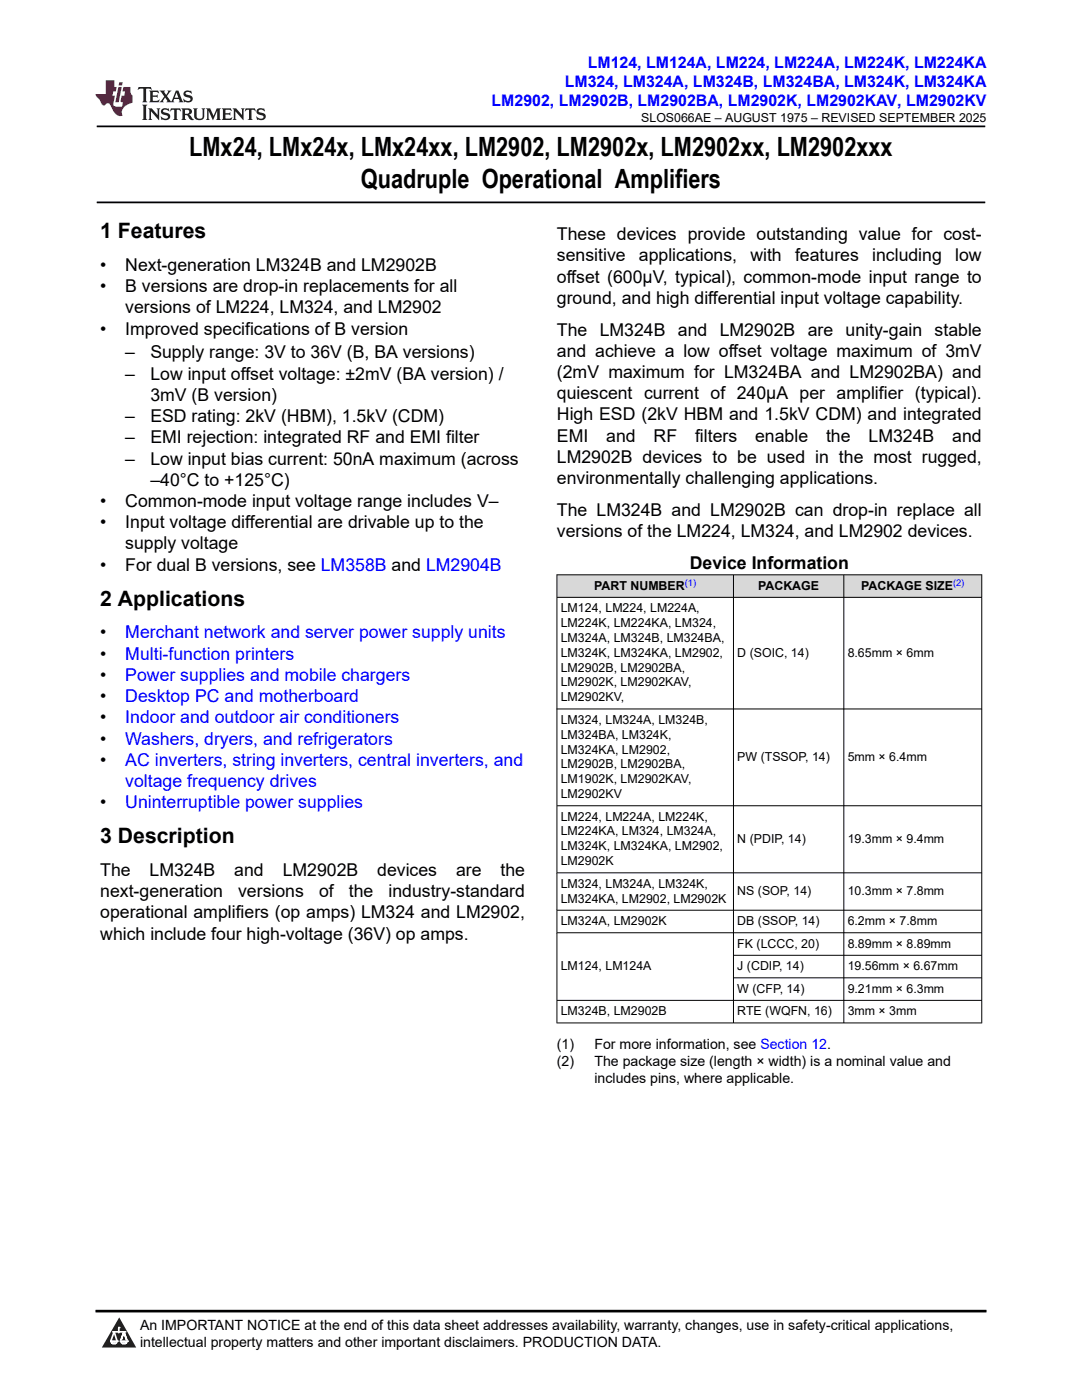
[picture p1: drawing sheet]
<svg xmlns="http://www.w3.org/2000/svg" width="216mm" height="279mm" viewBox="0 0 216 279" stroke-linecap="round" stroke-linejoin="round" font-family="sans-serif">
<defs><g id="words">
<g font-size="5.3">
<text x="37.8" y="31.2">LMx24, LMx24x, LMx24xx, LM2902, LM2902x, LM2902xx, LM2902xxx</text>
<text x="72" y="37.5">Quadruple Operational Amplifiers</text>
</g>
<g font-size="4.2">
<text x="20" y="47.5">1 Features</text>
<text x="20" y="120.8">2 Applications</text>
<text x="20" y="168.3">3 Description</text>
</g>
<g font-size="3.5">
<text x="111.1" y="47.9">These devices provide outstanding value for cost-</text>
<text x="111.1" y="52.2">sensitive</text>
<text x="127.5" y="52.2">applications,</text>
<text x="149.7" y="52.2">with</text>
<text x="158.6" y="52.2">features</text>
<text x="174" y="52.2">including</text>
<text x="190.6" y="52.2">low</text>
<text x="20" y="54.1">•</text>
<text x="20" y="58.3">•</text>
<text x="25" y="54.1">Next-generation LM324B and LM2902B</text>
<text x="25" y="58.3">B versions are drop-in replacements for all</text>
<text x="111.1" y="56.4">offset (600µV, typical), common-mode input range to</text>
<text x="25" y="62.5">versions of LM224, LM324, and LM2902</text>
<text x="111.1" y="60.6">ground, and high differential input voltage capability.</text>
<text x="20" y="66.8">•</text>
<text x="25" y="66.8">Improved specifications of B version</text>
<text x="25" y="71.5">–</text>
<text x="30" y="71.5">Supply range: 3V to 36V (B, BA versions)</text>
<text x="111.1" y="71.2">and achieve a low offset voltage maximum of 3mV</text>
<text x="111.1" y="67">The LM324B and LM2902B are unity-gain stable</text>
<text x="25" y="75.8">–</text>
<text x="30" y="75.8">Low input offset voltage: ±2mV (BA version) /</text>
<text x="111.1" y="75.5">(2mV maximum for LM324BA and LM2902BA) and</text>
<text x="30" y="80">3mV (B version)</text>
<text x="111.1" y="79.7">quiescent current of 240µA per amplifier (typical).</text>
<text x="111.1" y="83.9">High ESD (2kV HBM and 1.5kV CDM) and integrated</text>
<text x="25" y="84.2">–</text>
<text x="25" y="88.5">–</text>
<text x="30" y="84.2">ESD rating: 2kV (HBM), 1.5kV (CDM)</text>
<text x="30" y="88.5">EMI rejection: integrated RF and EMI filter</text>
<text x="111.1" y="88.2">EMI</text>
<text x="121" y="88.2">and</text>
<text x="130.4" y="88.2">RF</text>
<text x="138.7" y="88.2">filters</text>
<text x="150.7" y="88.2">enable</text>
<text x="164.8" y="88.2">the</text>
<text x="173.3" y="88.2">LM324B</text>
<text x="190" y="88.2">and</text>
<text x="25" y="92.7">–</text>
<text x="30" y="92.7">Low input bias current: 50nA maximum (across</text>
<text x="111.1" y="92.4">LM2902B devices to be used in the most rugged,</text>
<text x="20" y="101.2">•</text>
<text x="25" y="101.2">Common-mode input voltage range includes V–</text>
<text x="30" y="96.9">–40°C to +125°C)</text>
<text x="111.1" y="96.6">environmentally challenging applications.</text>
<text x="20" y="105.4">•</text>
<text x="25" y="105.4">Input voltage differential are drivable up to the</text>
<text x="111.1" y="103">The LM324B and LM2902B can drop-in replace all</text>
<text x="111.1" y="107.2">versions of the LM224, LM324, and LM2902 devices.</text>
<text x="20" y="113.9">•</text>
<text x="25" y="109.6">supply voltage</text>
<text x="25" y="113.9">For dual B versions, see LM358B and LM2904B</text>
<text x="137.6" y="113.6">Device Information</text>
<text x="20" y="127.4">•</text>
<text x="20" y="131.6">•</text>
<text x="20" y="135.9">•</text>
<text x="20" y="140.1">•</text>
<text x="20" y="144.3">•</text>
<text x="20" y="148.6">•</text>
<text x="20" y="152.8">•</text>
<text x="20" y="161.3">•</text>
<text x="20" y="179.1">next-generation</text>
<text x="20" y="174.8">The</text>
<text x="29.8" y="174.8">LM324B</text>
<text x="46.8" y="174.8">and</text>
<text x="47.5" y="179.1">versions</text>
<text x="56.4" y="174.8">LM2902B</text>
<text x="63.7" y="179.1">of</text>
<text x="69.6" y="179.1">the</text>
<text x="75.3" y="174.8">devices</text>
<text x="77.5" y="179.1">industry-standard</text>
<text x="91" y="174.8">are</text>
<text x="99.9" y="174.8">the</text>
<text x="20" y="183.3">operational amplifiers (op amps) LM324 and LM2902,</text>
<text x="20" y="187.5">which include four high-voltage (36V) op amps.</text>
</g>
<g font-size="3.5" fill="#00f">
<text x="25" y="127.4">Merchant network and server power supply units</text>
<text x="25" y="131.6">Multi-function printers</text>
<text x="25" y="135.9">Power supplies and mobile chargers</text>
<text x="25" y="140.1">Desktop PC and motherboard</text>
<text x="25" y="144.3">Indoor and outdoor air conditioners</text>
<text x="25" y="148.6">Washers, dryers, and refrigerators</text>
<text x="25" y="152.8">AC inverters, string inverters, central inverters, and</text>
<text x="25" y="157">voltage frequency drives</text>
<text x="25" y="161.3">Uninterruptible power supplies</text>
</g>
<g font-size="3.2" fill="#00f">
<text x="112.7" y="17.3">LM324, LM324A, LM324B, LM324BA, LM324K, LM324KA</text>
<text x="117.3" y="13.5">LM124, LM124A, LM224, LM224A, LM224K, LM224KA</text>
<text x="98.1" y="21.1">LM2902, LM2902B, LM2902BA, LM2902K, LM2902KAV, LM2902KV</text>
</g>
<g font-size="2.8">
<text x="111.1" y="209.3">(1)</text>
<text x="118.6" y="209.3">For more information, see Section 12.</text>
<text x="111.1" y="212.7">(2)</text>
<text x="118.6" y="212.7">The package size (length × width) is a nominal value and</text>
<text x="118.6" y="216.1">includes pins, where applicable.</text>
<text x="27.9" y="265.5">An IMPORTANT NOTICE at the end of this data sheet addresses availability, warranty, changes, use in safety-critical applications,</text>
<text x="27.9" y="268.9">intellectual property matters and other important disclaimers. PRODUCTION DATA.</text>
</g>
<g font-size="2.5">
<text x="127.9" y="24.3">SLOS066AE – AUGUST 1975 – REVISED SEPTEMBER 2025</text>
<text x="118.6" y="117.7">PART NUMBER</text>
<text x="151.3" y="117.7">PACKAGE</text>
<text x="171.8" y="117.7">PACKAGE SIZE</text>
<text x="111.9" y="122.2">LM124, LM224, LM224A,</text>
<text x="111.9" y="125.1">LM224K, LM224KA, LM324,</text>
<text x="111.9" y="128.1">LM324A, LM324B, LM324BA,</text>
<text x="111.9" y="131.1">LM324K, LM324KA, LM2902,</text>
<text x="147.1" y="131.1">D (SOIC, 14)</text>
<text x="169.1" y="131.1">8.65mm × 6mm</text>
<text x="111.9" y="134">LM2902B, LM2902BA,</text>
<text x="111.9" y="137">LM2902K, LM2902KAV,</text>
<text x="111.9" y="140">LM2902KV,</text>
<text x="111.9" y="144.5">LM324, LM324A, LM324B,</text>
<text x="111.9" y="147.4">LM324BA, LM324K,</text>
<text x="111.9" y="150.4">LM324KA, LM2902,</text>
<text x="111.9" y="153.3">LM2902B, LM2902BA,</text>
<text x="147.1" y="151.9">PW (TSSOP, 14)</text>
<text x="169.1" y="151.9">5mm × 6.4mm</text>
<text x="111.9" y="156.3">LM1902K, LM2902KAV,</text>
<text x="111.9" y="159.3">LM2902KV</text>
<text x="111.9" y="163.8">LM224, LM224A, LM224K,</text>
<text x="111.9" y="166.7">LM224KA, LM324, LM324A,</text>
<text x="111.9" y="169.7">LM324K, LM324KA, LM2902,</text>
<text x="111.9" y="172.7">LM2902K</text>
<text x="147.1" y="168.2">N (PDIP, 14)</text>
<text x="169.1" y="168.2">19.3mm × 9.4mm</text>
<text x="111.9" y="177.2">LM324, LM324A, LM324K,</text>
<text x="147.1" y="178.6">NS (SOP, 14)</text>
<text x="169.1" y="178.6">10.3mm × 7.8mm</text>
<text x="111.9" y="180.1">LM324KA, LM2902, LM2902K</text>
<text x="111.9" y="184.6">LM324A, LM2902K</text>
<text x="147.1" y="184.6">DB (SSOP, 14)</text>
<text x="169.1" y="184.6">6.2mm × 7.8mm</text>
<text x="147.1" y="189.1">FK (LCCC, 20)</text>
<text x="169.1" y="189.1">8.89mm × 8.89mm</text>
<text x="111.9" y="193.6">LM124, LM124A</text>
<text x="147.1" y="193.6">J (CDIP, 14)</text>
<text x="169.1" y="193.6">19.56mm × 6.67mm</text>
<text x="111.9" y="202.6">LM324B, LM2902B</text>
<text x="147.1" y="198.1">W (CFP, 14)</text>
<text x="147.1" y="202.6">RTE (WQFN, 16)</text>
<text x="169.1" y="198.1">9.21mm × 6.3mm</text>
<text x="169.1" y="202.6">3mm × 3mm</text>
</g>
<g font-size="1.9" fill="#00f">
<text x="136.6" y="116.9">(1)</text>
<text x="190.2" y="116.9">(2)</text>
</g>
</g></defs>
<path d="M19.3 25.2h177.3M19.3 40.4h177.3" fill="none" stroke="#000" stroke-width=".35"/>
<g fill="#d8d8d8">
<path d="M111.1 114.7h84.8v4.5h-84.8z" fill-rule="evenodd"/>
<path d="M111.2 114.8h35.1v4.4h-35.1z" fill-rule="evenodd"/>
<path d="M146.4 114.8h21.9v4.4h-21.9z" fill-rule="evenodd"/>
<path d="M168.4 114.8h27.4v4.4h-27.4z" fill-rule="evenodd"/>
</g>
<g fill="none" stroke="#000" stroke-width=".2">
<path d="M111.1 114.7h84.9M111.1 119.2h84.9M111.1 114.7v89.5M146.4 114.7v89.5M168.4 114.7v89.5M195.9 114.7v89.5M111.1 141.5h84.9M111.1 160.8h84.9M111.1 174.2h84.9M111.1 181.7h84.9M111.1 186.2h84.9M111.1 199.6h84.9"/>
<path d="M146.4 190.6h49.6M146.4 195.1h49.6M111.1 204.1h84.9"/>
</g>
<path d="M0 0h215.9v23.8h-215.9z" fill-rule="evenodd" fill="#fff"/>
<path d="M27.7 17.4l-.2 .6 .5-.3h.6v.2v2.1l-.2 .4h1l-.2-.4v-2.1v-.2h.5l.5 .3-.1-.6zM29.8 18.1l.2 .4v1.5l-.2 .4h1.9l.1-.6a1.08 1.08 0 0 1-1.3 .2v-.7h.6l.4 .2v-.6l-.4 .2h-.6v-.6l.2-.1a1 1 0 0 1 1 .2l-.1-.5zM31.8 18.1l1 1.1-1 1.2h.9l-.2-.2 .4-.7 .5 .7-.2 .2h1.6l-.2-.2 .1-.4h1l.1 .4-.1 .2h.9l-.2-.3-.8-2h-.5l-1 2.2-.8-1.1 .9-1.1h-.8l.2 .2-.5 .7-.3-.7 .1-.2zM35.2 18.5l.4 1h-.8zM36.8 18.2a.65 .65 0 0 0-.2 .8 .65 .65 0 0 0 .6 .4l.7 .2 .1 .2a.79 .79 0 0 1-.7 .4 .79 .79 0 0 1-.7-.5l.1 .7 .2-.1a.93 .93 0 0 0 1.1 .1 .93 .93 0 0 0 .4-1 1.46 1.46 0 0 0-1.2-.6l-.1-.3a1.09 1.09 0 0 1 1.2 .2l-.2-.6-.1 .1-.6-.2zM28.4 20.9l.2 .4v2.3l-.2 .3h1l-.2-.3v-2.3l.2-.4zM29.6 21.6l.2 .4v1.6l-.2 .3h.8l-.3-.3v-1.4l1.7 1.8v-2l.2-.4h-.8l.2 .2 .1 1.1-1.2-1.3zM32.3 21.8a.65 .65 0 0 0-.2 .7 .65 .65 0 0 0 .7 .4l.6 .2 .1 .2a.79 .79 0 0 1-.7 .4 .79 .79 0 0 1-.7-.5l.1 .7 .2-.1a.93 .93 0 0 0 1.1 .1 .93 .93 0 0 0 .4-.9 1.46 1.46 0 0 0-1.2-.6l-.1-.4a1.09 1.09 0 0 1 1.2 .2l-.2-.6-.1 .1-.6-.1zM34.1 21.6l-.1 .7a.63 .63 0 0 1 .7-.4l.1 1.7-.3 .3h1l-.2-.3v-1.7a.66 .66 0 0 1 .8 .4l-.1-.7zM36.2 21.6l.2 .4v1.6l-.2 .3h.9l-.2-.2v-.7h.5l.1 .2a.79 .79 0 0 0 1.2 .6l-1-.9a.61 .61 0 0 0 .6-.6 .61 .61 0 0 0-.5-.6zM36.9 21.9h.2a.47 .47 0 0 1 .5 .1 .47 .47 0 0 1 .1 .5l-.2 .2h-.6zM38.5 21.6l.2 .2a2.27 2.27 0 0 0 .4 2 1.04 1.04 0 0 0 1.7-.7v-1.3l.2-.2h-.8l.2 .4v1.1a.6 .6 0 0 1-.6 .6 .6 .6 0 0 1-.6-.6v-1.1l.3-.4zM41.1 21.6l.2 .4v1.6l-.2 .3h.7l-.2-.3v-1.5l.9 1.9 .8-1.9v1.5l-.2 .3h1l-.3-.3v-1.6l.3-.4h-.8l-.7 1.5-.7-1.5zM44.3 21.6l.2 .4v1.6l-.2 .3h1.9l.1-.5a1.09 1.09 0 0 1-1.3 .1v-.6h.6l.4 .1v-.6l-.4 .2h-.6v-.6l.2-.1a1.01 1.01 0 0 1 1 .3l-.1-.6zM46.4 21.6l.3 .4v1.6l-.3 .3h.8l-.2-.3v-1.4l1.6 1.8v-2l.2-.4h-.7l.2 .2v1.1l-1.2-1.3zM49 21.6l-.1 .7a.63 .63 0 0 1 .8-.4v1.7l-.3 .3h1l-.2-.3v-1.7a.66 .66 0 0 1 .8 .4l-.1-.7zM51.4 21.8a.65 .65 0 0 0-.2 .7 .65 .65 0 0 0 .6 .4l.6 .2 .2 .2a.79 .79 0 0 1-.8 .4 .79 .79 0 0 1-.6-.5l.1 .7 .2-.1a.93 .93 0 0 0 1 .1 .93 .93 0 0 0 .5-.9 1.46 1.46 0 0 0-1.3-.6l-.1-.4a1.09 1.09 0 0 1 1.3 .2l-.2-.6-.2 .1-.5-.1z" fill="#231f20"/>
<path d="M21.1 16v2.8h-2.1l.1 .3 .9 1a.95 .95 0 0 0 .9 .9 .59 .59 0 0 1 .6-.4 .59 .59 0 0 1 .5 .4l.4 .8a1.59 1.59 0 0 0 2.1 1.3 1.61 1.61 0 0 1 1-2.2l1-.4-.1-1.5a1.59 1.59 0 0 1-.4-1.6h-1.4l-.2 .9h.5l-.1 .8h-.5l-.2 1v.2l.4 .1-.2 .9h-.6a.73 .73 0 0 1-1.1-.7l.3-1.5h-.5l.2-.8h.5l.2-.9h-.5v-1.4zM23.6 17.4l-.6 3h.7l.6-3zM23.8 16.4l-.1 .7h.7l.1-.7z" fill="#ed1c24"/>
<path d="M0 261.4h215.9v18h-215.9z" fill-rule="evenodd" fill="#fff"/>
<path d="M23.8 262.9l3.4 6h-6.9z" fill="#231f20"/>
<path d="M22.1 267.7h1.3l-.4 .5h-.3a.55 .55 0 0 1-.6-.5z" fill-rule="evenodd" fill="#fff"/>
<path d="M22.1 267.7h1.3l-.4 .5h-.3a.55 .55 0 0 1-.6-.5z" fill="none" stroke="#231f20" stroke-width=".34"/>
<path d="M22.1 267.7h1.3l-.4 .5h-.5zM23.7 265.9h.1M23.7 264.9v1z" fill="none" stroke="#fff" stroke-width=".34"/>
<circle cx="23.7" cy="264.9" r=".17" fill="#fff"/>
<path d="M22.6 265.8h.1M22.6 265.8h2.3z" fill="none" stroke="#fff" stroke-width=".34"/>
<circle cx="24.9" cy="265.8" r=".17" fill="#fff"/>
<path d="M24 267.7h.1" fill="none" stroke="#fff" stroke-width=".34"/>
<path d="M24.7 265.8l-.7 1.9z" fill="#fff"/>
<path d="M24.7 265.8l-.7 1.9z" fill="none" stroke="#fff" stroke-width=".34"/>
<path d="M24.7 265.8l.7 1.9z" fill="#fff"/>
<path d="M24.7 265.8l.7 1.9zM25.3 267.7h.1" fill="none" stroke="#fff" stroke-width=".34"/>
<circle cx="22.1" cy="267.7" r=".17" fill="#fff"/>
<path d="M22.8 265.8l-.7 1.9zM22.8 265.8l.6 1.9z" fill="none" stroke="#fff" stroke-width=".34"/>
<circle cx="23.4" cy="267.7" r=".17" fill="#fff"/>
<path d="M24.1 267.7h1.3a.65 .65 0 0 1-.6 .5 .65 .65 0 0 1-.7-.5z" fill-rule="evenodd" fill="#fff"/>
<path d="M24.1 267.7h1.3a.65 .65 0 0 1-.6 .5 .65 .65 0 0 1-.7-.5z" fill="none" stroke="#231f20" stroke-width=".34"/>
<path d="M24 267.7h.1M24.1 267.7h1.3l-.4 .5h-.5z" fill="none" stroke="#fff" stroke-width=".34"/>
<circle cx="25.4" cy="267.7" r=".17" fill="#fff"/>
<path d="M19 261.7h177.8" fill="none" stroke="#000" stroke-width=".53"/>
<use href="#words"/>
</svg>
